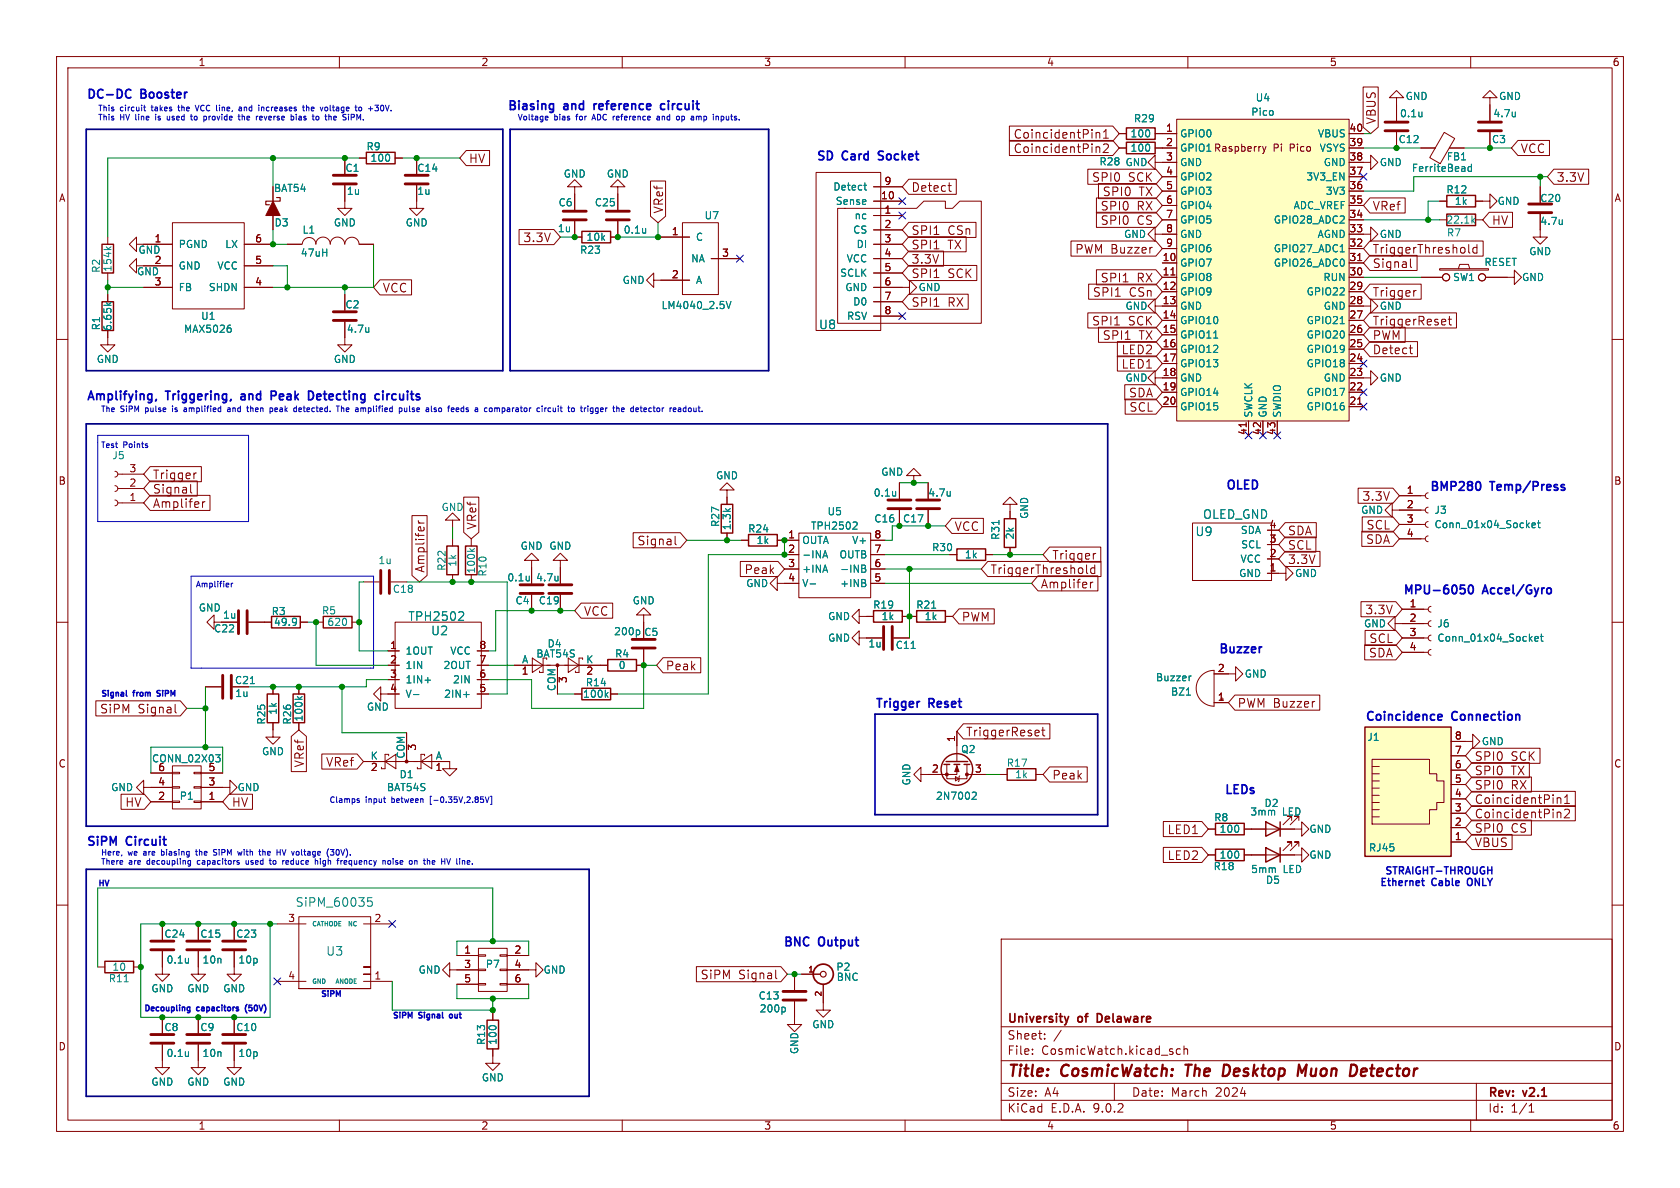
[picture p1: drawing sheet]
<svg xmlns="http://www.w3.org/2000/svg" width="297mm" height="210mm" viewBox="0 0 297 210" stroke-linecap="round" stroke-linejoin="round" font-family="sans-serif">
<defs><g id="words">
<g font-size="2.8" fill="#840000">
<text x="178" y="190.9">Title:</text>
<text x="187.7" y="190.9">CosmicWatch:</text>
<text x="210.5" y="190.9">The</text>
<text x="217.8" y="190.9">Desktop</text>
<text x="231.9" y="190.9">Muon</text>
<text x="241.9" y="190.9">Detector</text>
</g>
<g font-size="2.1" fill="#0000c2">
<text x="15.2" y="17.5">DC-DC</text>
<text x="25" y="17.5">Booster</text>
<text x="89.7" y="19.6">Biasing</text>
<text x="99.8" y="19.6">and</text>
<text x="105.7" y="19.6">reference</text>
<text x="118.1" y="19.6">circuit</text>
<text x="144.3" y="28.5">SD</text>
<text x="149" y="28.5">Card</text>
<text x="156" y="28.5">Socket</text>
<text x="15.2" y="70.9">Amplifying,</text>
<text x="29.5" y="70.9">Triggering,</text>
<text x="43.3" y="70.9">and</text>
<text x="49.2" y="70.9">Peak</text>
<text x="56.4" y="70.9">Detecting</text>
<text x="68.9" y="70.9">circuits</text>
<text x="216.7" y="86.6">OLED</text>
<text x="252.6" y="86.9">BMP280</text>
<text x="263.5" y="86.9">Temp/Press</text>
<text x="247.9" y="105.2">MPU-6050</text>
<text x="262.2" y="105.2">Accel/Gyro</text>
<text x="215.4" y="115.6">Buzzer</text>
<text x="154.7" y="125.2">Trigger</text>
<text x="164.3" y="125.2">Reset</text>
<text x="241.3" y="127.5">Coincidence</text>
<text x="256.8" y="127.5">Connection</text>
<text x="216.4" y="140.5">LEDs</text>
<text x="15.2" y="149.6">SiPM</text>
<text x="22.5" y="149.6">Circuit</text>
<text x="138.4" y="167.4">BNC</text>
<text x="144.8" y="167.4">Output</text>
</g>
<g font-size="2.1" fill="#840000">
<text x="243.4" y="22.1" transform="rotate(-90 243.4 22.1)">VBUS</text>
<text x="82.8" y="29">HV</text>
<text x="179.1" y="24.7">CoincidentPin1</text>
<text x="179.1" y="27.3">CoincidentPin2</text>
<text x="268.7" y="27.3">VCC</text>
<text x="161" y="34.1">Detect</text>
<text x="193" y="32.3">SPI0</text>
<text x="194.9" y="34.9">SPI0</text>
<text x="199.5" y="32.3">SCK</text>
<text x="201.3" y="34.9">TX</text>
<text x="275.1" y="32.3">3.3V</text>
<text x="117.4" y="37.8" transform="rotate(-90 117.4 37.8)">VRef</text>
<text x="161" y="41.7">SPI1</text>
<text x="167.5" y="41.7">CSn</text>
<text x="194.5" y="37.4">SPI0</text>
<text x="194.5" y="40">SPI0</text>
<text x="201" y="37.4">RX</text>
<text x="242.6" y="37.4">VRef</text>
<text x="263.7" y="40">HV</text>
<text x="92.4" y="43">3.3V</text>
<text x="161" y="44.3">SPI1</text>
<text x="161" y="46.8">3.3V</text>
<text x="167.5" y="44.3">TX</text>
<text x="190" y="45">PWM Buzzer</text>
<text x="242.6" y="47.6">Signal</text>
<text x="242.6" y="45">TriggerThreshold</text>
<text x="67.6" y="51.9">VCC</text>
<text x="161" y="49.4">SPI1</text>
<text x="167.5" y="49.4">SCK</text>
<text x="193.1" y="52.7">SPI1</text>
<text x="194.5" y="50.1">SPI1</text>
<text x="199.6" y="52.7">CSn</text>
<text x="201" y="50.1">RX</text>
<text x="242.6" y="52.7">Trigger</text>
<text x="161" y="54.4">SPI1</text>
<text x="167.5" y="54.4">RX</text>
<text x="193" y="57.7">SPI1</text>
<text x="199.5" y="57.7">SCK</text>
<text x="242.6" y="57.7">TriggerReset</text>
<text x="194.9" y="60.3">SPI1</text>
<text x="198.2" y="65.4">LED1</text>
<text x="198.2" y="62.8">LED2</text>
<text x="201.3" y="60.3">TX</text>
<text x="242.6" y="62.8">Detect</text>
<text x="242.6" y="60.3">PWM</text>
<text x="199.5" y="70.4">SDA</text>
<text x="199.6" y="73">SCL</text>
<text x="26.9" y="90">Amplifer</text>
<text x="26.9" y="84.9">Trigger</text>
<text x="26.9" y="87.5">Signal</text>
<text x="240.8" y="88.7">3.3V</text>
<text x="84.4" y="93.7" transform="rotate(-90 84.4 93.7)">VRef</text>
<text x="168.7" y="94.1">VCC</text>
<text x="227.6" y="94.8">SDA</text>
<text x="241.5" y="93.8">SCL</text>
<text x="75.3" y="101.3" transform="rotate(-90 75.3 101.3)">Amplifer</text>
<text x="112.6" y="96.6">Signal</text>
<text x="131.6" y="101.7">Peak</text>
<text x="175" y="101.7">TriggerThreshold</text>
<text x="185.9" y="99.1">Trigger</text>
<text x="227.6" y="97.4">SCL</text>
<text x="227.6" y="99.9">3.3V</text>
<text x="241.4" y="96.3">SDA</text>
<text x="183.9" y="104.2">Amplifer</text>
<text x="103.1" y="109">VCC</text>
<text x="169.9" y="110.1">PWM</text>
<text x="241.3" y="108.8">3.3V</text>
<text x="242" y="113.9">SCL</text>
<text x="117.6" y="118.7">Peak</text>
<text x="241.9" y="116.4">SDA</text>
<text x="218.7" y="125.3">PWM Buzzer</text>
<text x="17.6" y="126.3">SiPM</text>
<text x="24.4" y="126.3">Signal</text>
<text x="170.7" y="130.4">TriggerReset</text>
<text x="53.9" y="135.7" transform="rotate(-90 53.9 135.7)">VRef</text>
<text x="57.6" y="135.7">VRef</text>
<text x="260.6" y="137.2">SPI0</text>
<text x="260.6" y="134.7">SPI0</text>
<text x="267.1" y="137.2">TX</text>
<text x="267.1" y="134.7">SCK</text>
<text x="22.1" y="142.8">HV</text>
<text x="40.9" y="142.8">HV</text>
<text x="185.9" y="138">Peak</text>
<text x="260.6" y="139.8">SPI0</text>
<text x="260.6" y="142.3">CoincidentPin1</text>
<text x="267.1" y="139.8">RX</text>
<text x="206.3" y="147.7">LED1</text>
<text x="260.6" y="149.9">VBUS</text>
<text x="260.6" y="147.4">SPI0</text>
<text x="260.6" y="144.9">CoincidentPin2</text>
<text x="267.1" y="147.4">CS</text>
<text x="206.3" y="152.2">LED2</text>
<text x="123.8" y="173.3">SiPM</text>
<text x="130.6" y="173.3">Signal</text>
<text x="178" y="184">Sheet:</text>
<text x="178" y="181.2">University</text>
<text x="190.7" y="181.2">of</text>
<text x="194.6" y="181.2">Delaware</text>
<text x="178" y="186.7">File:</text>
<text x="184.1" y="186.7">CosmicWatch.kicad_sch</text>
<text x="178" y="196.9">KiCad</text>
<text x="178" y="194.1">Size:</text>
<text x="184.7" y="194.1">A4</text>
<text x="185.7" y="196.9">E.D.A.</text>
<text x="193.3" y="196.9">9.0.2</text>
<text x="200" y="194.1">Date:</text>
<text x="207" y="194.1">March</text>
<text x="215" y="194.1">2024</text>
<text x="263" y="194.3">Rev:</text>
<text x="263" y="196.9">Id:</text>
<text x="267.1" y="196.9">1/1</text>
<text x="269.4" y="194.3">v2.1</text>
</g>
<g font-size="2.1" fill="#008484">
<text x="201" y="40">CS</text>
<text x="144.7" y="58.4">U8</text>
<text x="211.3" y="95">U9</text>
<text x="212.6" y="91.9">OLED_GND</text>
<text x="72.1" y="110">TPH2502</text>
<text x="76.1" y="112.5">U2</text>
<text x="52.2" y="160.5">SiPM_60035</text>
<text x="57.6" y="169.1">U3</text>
</g>
<g font-size="1.8" fill="#840000">
<text x="35" y="11.9">1</text>
<text x="85" y="11.9">2</text>
<text x="135" y="11.9">3</text>
<text x="185" y="11.9">4</text>
<text x="235" y="11.9">5</text>
<text x="285" y="11.9">6</text>
<text x="206" y="23.4">1</text>
<text x="238.5" y="23.4">40</text>
<text x="206" y="25.9">2</text>
<text x="206" y="28.4">3</text>
<text x="208.5" y="27">GPIO1 Raspberry</text>
<text x="225.1" y="27">Pi</text>
<text x="228.1" y="27">Pico</text>
<text x="238.5" y="25.9">39</text>
<text x="238.5" y="28.4">38</text>
<text x="10.3" y="35.9">A</text>
<text x="155.7" y="35.3">10</text>
<text x="156.3" y="32.8">9</text>
<text x="206" y="31">4</text>
<text x="206" y="33.5">5</text>
<text x="238.5" y="31">37</text>
<text x="238.5" y="33.5">36</text>
<text x="285.3" y="35.9">A</text>
<text x="118.7" y="41.7">1</text>
<text x="156.3" y="37.8">1</text>
<text x="156.3" y="40.4">2</text>
<text x="206" y="36.1">6</text>
<text x="206" y="38.6">7</text>
<text x="206" y="41.1">8</text>
<text x="238.5" y="36.1">35</text>
<text x="238.5" y="38.6">34</text>
<text x="238.5" y="41.1">33</text>
<text x="27.2" y="46.7">2</text>
<text x="45" y="42.9">6</text>
<text x="45" y="46.7">5</text>
<text x="127.6" y="45.5">3</text>
<text x="156.3" y="42.9">3</text>
<text x="156.3" y="45.5">4</text>
<text x="205.4" y="46.2">10</text>
<text x="206" y="43.7">9</text>
<text x="238.5" y="43.7">32</text>
<text x="238.5" y="46.2">31</text>
<text x="27.2" y="50.5">3</text>
<text x="45" y="50.5">4</text>
<text x="118.7" y="49.3">2</text>
<text x="156.3" y="48">5</text>
<text x="156.3" y="50.5">6</text>
<text x="156.3" y="53.1">7</text>
<text x="205.4" y="48.8">11</text>
<text x="205.4" y="51.3">12</text>
<text x="205.4" y="53.8">13</text>
<text x="238.5" y="48.8">30</text>
<text x="238.5" y="51.3">29</text>
<text x="238.5" y="53.8">28</text>
<text x="156.3" y="55.6">8</text>
<text x="205.4" y="56.4">14</text>
<text x="205.4" y="58.9">15</text>
<text x="238.5" y="56.4">27</text>
<text x="238.5" y="58.9">26</text>
<text x="205.4" y="61.5">16</text>
<text x="205.4" y="64">17</text>
<text x="238.5" y="61.5">25</text>
<text x="238.5" y="64">24</text>
<text x="205.4" y="66.5">18</text>
<text x="205.4" y="69.1">19</text>
<text x="205.4" y="71.6">20</text>
<text x="238.5" y="66.5">23</text>
<text x="238.5" y="69.1">22</text>
<text x="238.5" y="71.6">21</text>
<text x="220.5" y="77" transform="rotate(-90 220.5 77)">41</text>
<text x="223" y="77" transform="rotate(-90 223 77)">42</text>
<text x="225.6" y="77" transform="rotate(-90 225.6 77)">43</text>
<text x="22.8" y="83.6">3</text>
<text x="10.3" y="85.9">B</text>
<text x="22.8" y="88.6">1</text>
<text x="22.8" y="86.1">2</text>
<text x="248.6" y="87.4">1</text>
<text x="248.6" y="89.9">2</text>
<text x="285.3" y="85.9">B</text>
<text x="139.2" y="95.3">1</text>
<text x="154.5" y="95.3">8</text>
<text x="224.4" y="93.5">4</text>
<text x="248.6" y="92.5">3</text>
<text x="248.6" y="95">4</text>
<text x="139.2" y="97.8">2</text>
<text x="139.2" y="100.3">3</text>
<text x="154.5" y="97.8">7</text>
<text x="154.5" y="100.3">6</text>
<text x="224.4" y="101.1">1</text>
<text x="224.4" y="98.6">2</text>
<text x="224.4" y="96">3</text>
<text x="139.2" y="102.9">4</text>
<text x="154.5" y="102.9">5</text>
<text x="249.1" y="107.4">1</text>
<text x="249.1" y="110">2</text>
<text x="249.1" y="112.5">3</text>
<text x="68.9" y="114.8">1</text>
<text x="68.9" y="117.3">2</text>
<text x="68.9" y="119.9">3</text>
<text x="84.7" y="114.8">8</text>
<text x="84.7" y="117.3">7</text>
<text x="84.7" y="119.9">6</text>
<text x="92.1" y="119.6">1</text>
<text x="103.6" y="119.6">2</text>
<text x="215.2" y="118.9">2</text>
<text x="249.1" y="115.1">4</text>
<text x="41.4" y="121.1">C21</text>
<text x="68.9" y="122.4">4</text>
<text x="84.7" y="122.4">5</text>
<text x="100.5" y="120.8" transform="rotate(-90 100.5 120.8)">3</text>
<text x="215.2" y="124">1</text>
<text x="168.9" y="131.3" transform="rotate(-90 168.9 131.3)">1</text>
<text x="257.1" y="130.8">8</text>
<text x="10.3" y="135.9">C</text>
<text x="27.9" y="136.4">6</text>
<text x="36.8" y="136.4">5</text>
<text x="65.5" y="136.6">2</text>
<text x="73.9" y="132.8" transform="rotate(-90 73.9 132.8)">3</text>
<text x="76.9" y="136.6">1</text>
<text x="164.6" y="136.7">2</text>
<text x="172.3" y="136.7">3</text>
<text x="257.1" y="133.4">7</text>
<text x="257.1" y="135.9">6</text>
<text x="285.3" y="135.9">C</text>
<text x="27.9" y="141.5">2</text>
<text x="27.9" y="138.9">4</text>
<text x="36.8" y="141.5">1</text>
<text x="36.8" y="138.9">3</text>
<text x="257.1" y="138.4">5</text>
<text x="257.1" y="141">4</text>
<text x="257.1" y="143.5">3</text>
<text x="257.1" y="146.1">2</text>
<text x="257.1" y="148.6">1</text>
<text x="50.9" y="163.1">3</text>
<text x="66.1" y="163.1">2</text>
<text x="50.9" y="173.2">4</text>
<text x="66.1" y="173.2">1</text>
<text x="82" y="168.7">1</text>
<text x="82" y="171.2">3</text>
<text x="82" y="173.7">5</text>
<text x="90.9" y="168.7">2</text>
<text x="90.9" y="171.2">4</text>
<text x="90.9" y="173.7">6</text>
<text x="10.3" y="185.9">D</text>
<text x="285.3" y="185.9">D</text>
<text x="35" y="199.9">1</text>
<text x="85" y="199.9">2</text>
<text x="135" y="199.9">3</text>
<text x="185" y="199.9">4</text>
<text x="235" y="199.9">5</text>
<text x="285" y="199.9">6</text>
</g>
<g font-size="1.8" fill="#008484">
<text x="248.4" y="17.9">GND</text>
<text x="264.9" y="17.9">GND</text>
<text x="200.4" y="21.8">R29</text>
<text x="221.1" y="20.7">Pico</text>
<text x="221.9" y="18.1">U4</text>
<text x="247.4" y="20.9">0.1u</text>
<text x="263.9" y="20.9">4.7u</text>
<text x="64.7" y="26.8">R9</text>
<text x="65.4" y="28.8">100</text>
<text x="194.3" y="29.4">R28</text>
<text x="198.9" y="29.6">GND</text>
<text x="199.8" y="27">100</text>
<text x="199.8" y="24.5">100</text>
<text x="208.5" y="24.5">GPIO0</text>
<text x="208.5" y="29.6">GND</text>
<text x="208.5" y="27">GPIO1</text>
<text x="232.9" y="24.5">VBUS</text>
<text x="233.2" y="27">VSYS</text>
<text x="233.9" y="29.6">GND</text>
<text x="243.8" y="29.6">GND</text>
<text x="247.2" y="25.5">C12</text>
<text x="255.7" y="28.5">FB1</text>
<text x="263.7" y="25.5">C3</text>
<text x="48.3" y="34.1">BAT54</text>
<text x="61" y="30.6">C1</text>
<text x="61.2" y="34.6">1u</text>
<text x="73.7" y="34.6">1u</text>
<text x="73.7" y="30.6">C14</text>
<text x="99.6" y="31.6">GND</text>
<text x="107.2" y="31.6">GND</text>
<text x="147.2" y="33.9">Detect</text>
<text x="208.5" y="32.1">GPIO2</text>
<text x="208.5" y="34.6">GPIO3</text>
<text x="230.8" y="32.1">3V3_EN</text>
<text x="234.3" y="34.6">3V3</text>
<text x="249.5" y="30.6">FerriteBead</text>
<text x="255.6" y="34.4">R12</text>
<text x="272.2" y="35.9">C20</text>
<text x="48.4" y="40.2">D3</text>
<text x="53.4" y="41.5">L1</text>
<text x="58.9" y="40.2">GND</text>
<text x="71.6" y="40.2">GND</text>
<text x="98.5" y="41.2">1u</text>
<text x="98.7" y="36.7">C6</text>
<text x="105.1" y="36.7">C25</text>
<text x="110.2" y="41.5">0.1u</text>
<text x="124.5" y="39">U7</text>
<text x="147.6" y="36.4">Sense</text>
<text x="150.7" y="41.5">CS</text>
<text x="151" y="39">nc</text>
<text x="208.5" y="37.2">GPIO4</text>
<text x="208.5" y="39.7">GPIO5</text>
<text x="225.1" y="39.7">GPIO28_ADC2</text>
<text x="228.6" y="37.2">ADC_VREF</text>
<text x="255.6" y="39.7">22.1k</text>
<text x="257.1" y="36.4">1k</text>
<text x="264.7" y="36.4">GND</text>
<text x="272.2" y="40">4.7u</text>
<text x="24.4" y="45.1">GND</text>
<text x="27.2" y="42.9">1</text>
<text x="31.5" y="44">PGND</text>
<text x="31.5" y="47.9">GND</text>
<text x="38.3" y="47.9">VCC</text>
<text x="39.7" y="44">LX</text>
<text x="53.1" y="45.6">47uH</text>
<text x="102.4" y="45.1">R23</text>
<text x="103.6" y="42.8">10k</text>
<text x="122.1" y="46.6">NA</text>
<text x="122.9" y="42.8">C</text>
<text x="149.6" y="46.6">VCC</text>
<text x="151.3" y="44">DI</text>
<text x="198.6" y="42.3">GND</text>
<text x="208.5" y="42.3">GND</text>
<text x="208.5" y="44.8">GPIO6</text>
<text x="208.5" y="47.3">GPIO7</text>
<text x="225.1" y="44.8">GPIO27_ADC1</text>
<text x="225.1" y="47.3">GPIO26_ADC0</text>
<text x="232.8" y="42.3">AGND</text>
<text x="243.8" y="42.3">GND</text>
<text x="255.7" y="42">R7</text>
<text x="262.3" y="47.2">RESET</text>
<text x="270.3" y="45.3">GND</text>
<text x="17.9" y="48.3" transform="rotate(-90 17.9 48.3)">R2</text>
<text x="19.9" y="48.1" transform="rotate(-90 19.9 48.1)">154k</text>
<text x="24.1" y="48.9">GND</text>
<text x="31.5" y="51.7">FB</text>
<text x="36.8" y="51.7">SHDN</text>
<text x="110" y="50.4">GND</text>
<text x="122.9" y="50.4">A</text>
<text x="148.4" y="49.1">SCLK</text>
<text x="149.3" y="51.7">GND</text>
<text x="162.3" y="51.7">GND</text>
<text x="208.5" y="49.9">GPIO8</text>
<text x="208.5" y="52.4">GPIO9</text>
<text x="230.9" y="52.4">GPIO22</text>
<text x="233.9" y="49.9">RUN</text>
<text x="256.8" y="49.9">SW1</text>
<text x="269" y="49.9">GND</text>
<text x="17.9" y="58.5" transform="rotate(-90 17.9 58.5)">R1</text>
<text x="19.9" y="58.6" transform="rotate(-90 19.9 58.6)">6.65k</text>
<text x="32.4" y="59">MAX5026</text>
<text x="35.5" y="56.7">U1</text>
<text x="61" y="54.7">C2</text>
<text x="61.2" y="59">4.7u</text>
<text x="116.8" y="54.8">LM4040_2.5V</text>
<text x="149.6" y="56.7">RSV</text>
<text x="150.7" y="54.2">D0</text>
<text x="198.9" y="55">GND</text>
<text x="208.5" y="55">GND</text>
<text x="208.5" y="57.5">GPIO10</text>
<text x="230.9" y="57.5">GPIO21</text>
<text x="233.9" y="55">GND</text>
<text x="243.8" y="55">GND</text>
<text x="17" y="64.4">GND</text>
<text x="58.9" y="64.4">GND</text>
<text x="208.5" y="60">GPIO11</text>
<text x="208.5" y="62.6">GPIO12</text>
<text x="208.5" y="65.1">GPIO13</text>
<text x="230.9" y="60">GPIO20</text>
<text x="230.9" y="62.6">GPIO19</text>
<text x="230.9" y="65.1">GPIO18</text>
<text x="198.9" y="67.7">GND</text>
<text x="208.5" y="67.7">GND</text>
<text x="208.5" y="70.2">GPIO14</text>
<text x="230.9" y="70.2">GPIO17</text>
<text x="233.9" y="67.7">GND</text>
<text x="243.8" y="67.7">GND</text>
<text x="208.5" y="72.7">GPIO15</text>
<text x="221.6" y="73.9" transform="rotate(-90 221.6 73.9)">SWCLK</text>
<text x="224.1" y="73.9" transform="rotate(-90 224.1 73.9)">GND</text>
<text x="226.7" y="73.9" transform="rotate(-90 226.7 73.9)">SWDIO</text>
<text x="230.9" y="72.7">GPIO16</text>
<text x="19.8" y="81.4">J5</text>
<text x="126.5" y="84.9">GND</text>
<text x="154.4" y="88">0.1u</text>
<text x="155.7" y="84.3">GND</text>
<text x="164" y="88">4.7u</text>
<text x="78" y="90.5">GND</text>
<text x="127.4" y="93.3" transform="rotate(-90 127.4 93.3)">R27</text>
<text x="129.4" y="93.8" transform="rotate(-90 129.4 93.8)">1.3k</text>
<text x="132.2" y="94.3">R24</text>
<text x="143.3" y="93.8">TPH2502</text>
<text x="146.2" y="91.3">U5</text>
<text x="154.5" y="92.6">C16</text>
<text x="159.5" y="92.6">C17</text>
<text x="176.9" y="95.5" transform="rotate(-90 176.9 95.5)">R31</text>
<text x="179.4" y="95.5" transform="rotate(-90 179.4 95.5)">2k</text>
<text x="182" y="91.8" transform="rotate(-90 182 91.8)">GND</text>
<text x="219.3" y="94.6">SDA</text>
<text x="240.5" y="91">GND</text>
<text x="253.5" y="91">J3</text>
<text x="253.5" y="93.6">Conn_01x04_Socket</text>
<text x="66.8" y="99.9">1u</text>
<text x="79" y="101" transform="rotate(-90 79 101)">R22</text>
<text x="80.9" y="100.3" transform="rotate(-90 80.9 100.3)">1k</text>
<text x="84.2" y="101.5" transform="rotate(-90 84.2 101.5)">100k</text>
<text x="91.9" y="97.4">GND GND</text>
<text x="133.7" y="96.4">1k</text>
<text x="141.7" y="96.4">OUTA</text>
<text x="141.7" y="98.9">-INA</text>
<text x="141.7" y="101.4">+INA</text>
<text x="148.3" y="98.9">OUTB</text>
<text x="148.4" y="101.4">-INB</text>
<text x="150.6" y="96.4">V+</text>
<text x="164.7" y="97.6">R30</text>
<text x="170.5" y="98.9">1k</text>
<text x="219.2" y="99.7">VCC</text>
<text x="219.3" y="97.1">SCL</text>
<text x="69.4" y="105">C18</text>
<text x="86.2" y="102" transform="rotate(-90 86.2 102)">R10</text>
<text x="89.6" y="103">0.1u</text>
<text x="91" y="107">C4</text>
<text x="94.7" y="103">4.7u</text>
<text x="95.2" y="107">C19</text>
<text x="111.8" y="107">GND</text>
<text x="131.8" y="104">GND</text>
<text x="141.7" y="104">V-</text>
<text x="148.4" y="104">+INB</text>
<text x="154.3" y="107.8">R19</text>
<text x="161.9" y="107.8">R21</text>
<text x="219" y="102.2">GND</text>
<text x="228.8" y="102.2">GND</text>
<text x="35" y="108.3">GND</text>
<text x="37.8" y="112">C22</text>
<text x="39.3" y="109.6">1u</text>
<text x="47.9" y="108.9">R3</text>
<text x="48.3" y="110.8">49.9</text>
<text x="56.8" y="108.8">R5</text>
<text x="57.8" y="110.8">620</text>
<text x="108.5" y="112.5">200p</text>
<text x="113.8" y="112.6">C5</text>
<text x="146.3" y="109.8">GND</text>
<text x="146.3" y="113.6">GND</text>
<text x="155.8" y="109.8">1k</text>
<text x="163.4" y="109.8">1k</text>
<text x="241" y="111.1">GND</text>
<text x="254" y="111.1">J6</text>
<text x="254" y="113.6">Conn_01x04_Socket</text>
<text x="71.6" y="115.9">1OUT</text>
<text x="71.6" y="118.5">1IN</text>
<text x="78.3" y="118.5">2OUT</text>
<text x="79.5" y="115.9">VCC</text>
<text x="92.2" y="117.3">A</text>
<text x="94.7" y="116.4">BAT54S</text>
<text x="96.7" y="114.7">D4</text>
<text x="103.5" y="117.3">K</text>
<text x="108.6" y="116.4">R4</text>
<text x="109.3" y="118.5">0</text>
<text x="153.4" y="114.7">1u</text>
<text x="158.3" y="114.9">C11</text>
<text x="220" y="120">GND</text>
<text x="41.5" y="123.4">1u</text>
<text x="64.8" y="125.8">GND</text>
<text x="71.6" y="121">1IN+</text>
<text x="71.6" y="123.5">V-</text>
<text x="78.4" y="123.5">2IN+</text>
<text x="80" y="121">2IN</text>
<text x="98.3" y="122.3" transform="rotate(-90 98.3 122.3)">COM</text>
<text x="103" y="123.5">100k</text>
<text x="103.5" y="121.5">R14</text>
<text x="204.3" y="120.6">Buzzer</text>
<text x="206.9" y="123.2">BZ1</text>
<text x="47.1" y="128.2" transform="rotate(-90 47.1 128.2)">R25</text>
<text x="49.1" y="126.4" transform="rotate(-90 49.1 126.4)">1k</text>
<text x="51.7" y="128.2" transform="rotate(-90 51.7 128.2)">R26</text>
<text x="53.7" y="127.7" transform="rotate(-90 53.7 127.7)">100k</text>
<text x="241.6" y="131.2">J1</text>
<text x="261.9" y="131.9">GND</text>
<text x="26.8" y="135">CONN_02X03</text>
<text x="46.2" y="133.7">GND</text>
<text x="65.4" y="134.4">K</text>
<text x="70.5" y="137.8">D1</text>
<text x="71.6" y="134.2" transform="rotate(-90 71.6 134.2)">COM</text>
<text x="77" y="134.4">A</text>
<text x="169.8" y="133.3">Q2</text>
<text x="177.9" y="135.7">R17</text>
<text x="179.4" y="137.8">1k</text>
<text x="19.6" y="140.1">GND</text>
<text x="31.7" y="141.6">P1</text>
<text x="41.9" y="140.1">GND</text>
<text x="68.3" y="140.1">BAT54S</text>
<text x="161.1" y="138.9" transform="rotate(-90 161.1 138.9)">GND</text>
<text x="165.4" y="141.6">2N7002</text>
<text x="223.4" y="142.8">D2</text>
<text x="214.6" y="145.4">R8</text>
<text x="215.5" y="147.4">100</text>
<text x="220.9" y="144.4">3mm</text>
<text x="226.7" y="144.4">LED</text>
<text x="231.4" y="147.4">GND</text>
<text x="214.5" y="154">R18</text>
<text x="215.5" y="152">100</text>
<text x="221.1" y="154.5">5mm</text>
<text x="226.8" y="154.5">LED</text>
<text x="231.4" y="152">GND</text>
<text x="241.9" y="150.7">RJ45</text>
<text x="223.7" y="156.4">D5</text>
<text x="29" y="166">C24</text>
<text x="35.3" y="166">C15</text>
<text x="41.7" y="166">C23</text>
<text x="19.1" y="173.8">R11</text>
<text x="19.8" y="171.8">10</text>
<text x="29.3" y="170.5">0.1u</text>
<text x="35.7" y="170.5">10n</text>
<text x="42" y="170.5">10p</text>
<text x="73.9" y="172.3">GND</text>
<text x="85.8" y="171.3">P7</text>
<text x="96" y="172.3">GND</text>
<text x="147.8" y="171.8">P2</text>
<text x="147.8" y="173.6">BNC</text>
<text x="26.7" y="175.6">GND</text>
<text x="33" y="175.6">GND</text>
<text x="39.4" y="175.6">GND</text>
<text x="134" y="176.9">C13</text>
<text x="134.2" y="179.2">200p</text>
<text x="29" y="182.5">C8</text>
<text x="35.3" y="182.5">C9</text>
<text x="41.7" y="182.5">C10</text>
<text x="86" y="184.8" transform="rotate(-90 86 184.8)">R13</text>
<text x="88" y="184.8" transform="rotate(-90 88 184.8)">100</text>
<text x="143.5" y="182">GND</text>
<text x="29.3" y="187">0.1u</text>
<text x="35.7" y="187">10n</text>
<text x="42" y="187">10p</text>
<text x="85.1" y="191.4">GND</text>
<text x="141.3" y="186.4" transform="rotate(-90 141.3 186.4)">GND</text>
<text x="26.7" y="192.1">GND</text>
<text x="33" y="192.1">GND</text>
<text x="39.4" y="192.1">GND</text>
</g>
<g font-size="1.8" fill="#0000c2">
<text x="245.2" y="154.9">STRAIGHT-THROUGH</text>
<text x="243.8" y="157">Ethernet</text>
<text x="253.1" y="157">Cable</text>
<text x="259.9" y="157">ONLY</text>
</g>
<g font-size="1.4" fill="#0000c2">
<text x="17.3" y="19.7">This</text>
<text x="17.3" y="21.3">This</text>
<text x="21.2" y="19.7">circuit</text>
<text x="21.2" y="21.3">HV</text>
<text x="24.2" y="21.3">line</text>
<text x="27" y="19.7">takes</text>
<text x="27.9" y="21.3">is</text>
<text x="30.3" y="21.3">used</text>
<text x="32" y="19.7">the</text>
<text x="34.7" y="21.3">to</text>
<text x="35.3" y="19.7">VCC line,</text>
<text x="37.2" y="21.3">provide</text>
<text x="43.5" y="19.7">and</text>
<text x="43.7" y="21.3">the</text>
<text x="47" y="21.3">reverse</text>
<text x="47.2" y="19.7">increases</text>
<text x="53.4" y="21.3">bias</text>
<text x="55.3" y="19.7">the</text>
<text x="57.6" y="21.3">to</text>
<text x="58.7" y="19.7">voltage</text>
<text x="60.1" y="21.3">the</text>
<text x="63.4" y="21.3">SiPM.</text>
<text x="65.1" y="19.7">to</text>
<text x="67.6" y="19.7">+30V.</text>
<text x="91.4" y="21.3">Voltage</text>
<text x="98" y="21.3">bias</text>
<text x="102.1" y="21.3">for</text>
<text x="105.2" y="21.3">ADC reference</text>
<text x="117.1" y="21.3">and</text>
<text x="120.8" y="21.3">op</text>
<text x="123.7" y="21.3">amp</text>
<text x="127.8" y="21.3">inputs.</text>
<text x="17.8" y="72.9">The</text>
<text x="21.3" y="72.9">SiPM</text>
<text x="25.9" y="72.9">pulse</text>
<text x="30.9" y="72.9">is</text>
<text x="33.2" y="72.9">amplified</text>
<text x="41.2" y="72.9">and</text>
<text x="44.9" y="72.9">then</text>
<text x="49.2" y="72.9">peak</text>
<text x="53.7" y="72.9">detected.</text>
<text x="61.6" y="72.9">The</text>
<text x="65.1" y="72.9">amplified</text>
<text x="73.1" y="72.9">pulse</text>
<text x="78.1" y="72.9">also</text>
<text x="82.3" y="72.9">feeds</text>
<text x="87.3" y="72.9">a</text>
<text x="89.2" y="72.9">comparator</text>
<text x="98.8" y="72.9">circuit</text>
<text x="104.5" y="72.9">to</text>
<text x="107" y="72.9">trigger</text>
<text x="113" y="72.9">the</text>
<text x="116.4" y="72.9">detector</text>
<text x="123.5" y="72.9">readout.</text>
<text x="17.8" y="79.3">Test</text>
<text x="21.8" y="79.3">Points</text>
<text x="34.5" y="103.9">Amplifier</text>
<text x="17.8" y="123.2">Signal</text>
<text x="23.8" y="123.2">from</text>
<text x="28.5" y="123.2">SiPM</text>
<text x="58.2" y="142">Clamps</text>
<text x="64.7" y="142">input</text>
<text x="69.4" y="142">between</text>
<text x="76.5" y="142">[-0.35V,2.85V]</text>
<text x="17.8" y="151.3">Here,</text>
<text x="17.8" y="152.9">There</text>
<text x="22.7" y="151.3">we</text>
<text x="22.8" y="152.9">are</text>
<text x="25.6" y="151.3">are</text>
<text x="26.2" y="152.9">decoupling</text>
<text x="29" y="151.3">biasing</text>
<text x="35.4" y="152.9">capacitors</text>
<text x="35.4" y="151.3">the</text>
<text x="38.7" y="151.3">SiPM</text>
<text x="43.3" y="151.3">with</text>
<text x="44.2" y="152.9">used</text>
<text x="47.3" y="151.3">the</text>
<text x="48.7" y="152.9">to</text>
<text x="50.7" y="151.3">HV</text>
<text x="51.2" y="152.9">reduce</text>
<text x="53.6" y="151.3">voltage</text>
<text x="57.2" y="152.9">high</text>
<text x="60.1" y="151.3">(30V).</text>
<text x="61.4" y="152.9">frequency</text>
<text x="69.7" y="152.9">noise</text>
<text x="74.6" y="152.9">on</text>
<text x="77.5" y="152.9">the</text>
<text x="80.8" y="152.9">HV</text>
<text x="17.3" y="156.7">HV</text>
<text x="25.4" y="178.8">Decoupling</text>
<text x="35" y="178.8">capacitors</text>
<text x="44.1" y="178.8">(50V)</text>
<text x="56.6" y="176.3">SiPM</text>
<text x="69.3" y="180.1">SiPM</text>
<text x="74.2" y="180.1">Signal</text>
<text x="80.2" y="180.1">out</text>
</g>
<g font-size="1.4" fill="#840000">
<text x="142.8" y="172">1</text>
<text x="145.3" y="176.3" transform="rotate(-90 145.3 176.3)">2</text>
</g>
<g font-size="1.1" fill="#008484">
<text x="55.1" y="163.9">CATHODE</text>
<text x="61.3" y="163.9">NC</text>
<text x="55.1" y="174.1">GND</text>
<text x="59.1" y="174.1">ANODE</text>
</g>
</g></defs>
<g fill="none" stroke="#840000" stroke-width=".18">
<path d="M10 10h277v190h-277zM12 12h273v186h-273zM60 10v2M110 10v2M160 10v2M210 10v2M246.9 18.5v2.8M260 10v2M61 35.6v1.2h1.2l-1.2 1.3-1.3-1.3h1.3M120.6 39.4h6.4v12.7h-6.4zM204.2 28.7v-1.3l-1.3 1.3 1.3 1.3v-1.3h1.3M241 28.7h1.3v-1.3l1.3 1.3-1.3 1.3v-1.3"/>
<path d="M246.9 23.4v2.8M254.5 38.9h1.3M260.9 38.9h1.2M262.1 35.6h1.3v-1.3l1.3 1.3-1.3 1.2v-1.2M272.3 37.8v4.1h1.3l-1.3 1.3-1.3-1.3h1.3M272.3 33v2.8M116.8 41.9h5.1M116.8 49.5h5.1M125.7 45.7h5.1M204.2 41.4v-1.3l-1.3 1.3 1.3 1.3v-1.3h1.3M241 54.1h1.3v-1.3l1.3 1.3-1.3 1.3v-1.3M241 41.4h1.3v-1.3l1.3 1.3-1.3 1.3v-1.3"/>
<path d="M266.4 49h1.3v-1.2l1.3 1.2-1.3 1.3v-1.3M10 60h2M285 60h2M94 99.1h1.2l-1.2-1.3-1.3 1.3h1.3v4M210.8 92.5h14v10.1h-14zM224.1 98.8h2M224.1 96.3h2M224.1 93.7h2M246.1 90.2v-1.3l-1.2 1.3 1.2 1.2v-1.2h5.9M247.4 87.6h4.6M247.4 92.7h4.6M247.4 95.3h4.6"/>
<path d="M252.5 87.1l-.4 .2-.1 .3 .1 .4 .4 .1M252.5 89.7l-.4 .1-.1 .4 .1 .3 .4 .2M252.5 92.2l-.4 .2-.1 .3 .1 .4 .4 .1M252.5 94.7l-.4 .2-.1 .4 .1 .3 .4 .2M10 110h2M90.9 117.6h16.5M94 105.2v2.8M94.1 116.3l1.9 1.3-1.9 1.3zM96 116.3v2.6h-.6v-.3M98.6 117.6v5.1M99.1 100.3v2.8M99.1 105.2v2.8"/>
<path d="M100.5 116.3l1.9 1.3-1.9 1.3zM103 116.6v-.3h-.6v2.6h-.7v-.3M113.8 110v2.8M113.8 114.8v2.8h-1.3M137.4 103.1v-1.2l-1.3 1.2 1.3 1.3v-1.3h1.3M151.9 109v-1.3l-1.3 1.3 1.3 1.2v-1.2h2.5M151.9 112.8v-1.3l-1.3 1.3 1.3 1.2v-1.2h4.1M158 112.8h2.8M159.5 109h2.6M167.1 109h1.3M212.4 119.4a3.2 3.2 0 0 1 2.2-.9v6.3a3.2 3.2 0 0 1-2.9-1.9 3.2 3.2 0 0 1 .7-3.5zM214.6 119.1h3.8v-1.2l1.3 1.2-1.3 1.3v-1.3"/>
<path d="M224.1 101.3h3.2v-1.2l1.3 1.2-1.3 1.3v-1.3M246.6 110.2v-1.2l-1.2 1.2 1.2 1.3v-1.3h5.9M247.9 112.8h4.6M247.9 107.7h4.6M247.9 115.3h4.6M253 107.2l-.4 .1-.1 .4 .1 .4 .4 .1M253 109.7l-.4 .2-.1 .3 .1 .4 .4 .1M253 112.3l-.4 .1-.1 .4 .1 .3 .4 .2M253 114.8l-.4 .2-.1 .3 .1 .4 .4 .1M285 110h2M36.3 121.4h2.8M48.3 129v1.3h1.2l-1.2 1.3-1.3-1.3h1.3"/>
<path d="M101.6 122.7h1.3M107.9 122.7h1.3M162.8 136.9v-1.3l-1.3 1.3 1.3 1.3v-1.3h1.3M214.6 124.2h2.6M213.6 151.1h1.3M213.6 146.6h1.3M220 151.1h10.1v-1.2l1.3 1.2-1.3 1.3v-1.3M220 146.6h10.1v-1.3l1.3 1.3-1.3 1.2v-1.2M228.3 149.6v-.8h-.7h.7l-1.5 1.6M228.3 145v-.7h-.7h.7l-1.5 1.5M229.6 149.6v-.8h-.7h.7l-1.5 1.6M229.6 145v-.7h-.7h.7l-1.5 1.5"/>
<path d="M10 160h2M49 173.5h5.1M49 163.3h5.1M52.8 162.1h12.7v12.7h-12.7zM52.8 174.8h12.7zM64.3 172.2h1.2zM64.3 170.9h1.2zM64.3 173.5h5M64.3 163.3h5M79.5 171.5v-1.3l-1.3 1.3 1.3 1.2v-1.2h5.1M80.8 168.9h3.8M80.8 174h3.8"/>
<path d="M84.6 167.6h5.1v7.7h-5.1zM84.6 168.8h1.3v.2h-1.3zM84.6 171.3h1.3v.3h-1.3zM84.6 173.9h1.3v.2h-1.3zM87.1 179.1v1.2M88.4 168.8h1.3v.2h-1.3zM88.4 171.3h1.3v.3h-1.3zM88.4 173.9h1.3v.2h-1.3zM89.7 168.9h3.8M89.7 171.5h3.8M89.7 174h3.8M140.5 177v4.1h1.2l-1.2 1.3-1.3-1.3h1.3"/>
<path d="M140.5 172.2v2.8M141.7 172.2h3.3M145.5 174v4.6h1.3l-1.3 1.2-1.2-1.2h1.2M177 166h108v32h-108zM285 160h2M60 198v2M87.1 185.4v2.6h1.3l-1.3 1.2-1.2-1.2h1.2M110 198v2M160 198v2M177 194.5h108M177 191.5h108M177 187.5h108"/>
<path d="M177 181.5h108M182.5 186.3v.1M182.5 185.5v.1M184.7 183.6v.1M184.7 182.8v.1M187.6 182.1l-1.3 2M197 191.5v3M208.7 185.5l-.5-.1-.2 .3v.4l.1 .2h.6M209.3 185.5l.2-.1 .4 .1 .1 .9M209.3 184.9v1.5M210 198v2M260 198v2"/>
<path d="M261 191.5v6.5M270.3 196.6h.9M270.3 195.5l.4-.4v1.5"/>
</g>
<path d="M209.6 188.2h1.1M210.1 188.2l-.2 2M216.4 188.2l.8 .1M217.1 189.9l-.5 .3h-.4M229.6 188.2l.5 1.4 .9-1.4-.3 2M241.4 188.9l-.6 .1-.2 .9 .2 .3h.4M241.6 189.4l-1 .1" fill="none" stroke="#840000" stroke-width=".4"/>
<g fill="none" stroke="#840000" stroke-width=".3">
<path d="M188.9 179.7l-.3 1M194.3 179.2h-.3v1.5h.3"/>
<circle cx="145.5" cy="172.2" r="1.78"/>
</g>
<g fill="none" stroke="#008484" stroke-width=".18">
<path d="M251.4 19.8v.8M251.4 20.5l-.1 .1M260.3 39l.4 .4M260.7 38.6l-.5 .5M276.2 38.8v.9M276.2 39.6h-.1M128.4 53.3l.4 1.3 .4-1.3M270.8 92.9l.6-.2v-.2l-.4-.1-.2 .2 .1 .6h.5M271.8 92.4h.5M272 92v1.1l.3 .2M93.6 101.8v.9M93.6 102.6h-.1"/>
<path d="M98.6 101.8v.9M98.6 102.6h.1M112.9 111.4l.2 .2v.4l-.2 .2M161.1 114.6h.7M164.7 107.5h.7M210.6 119.5l-.3 .1M271.3 112.9l.7-.1-.1-.2-.4-.1-.2 .2 .1 .6h.5M272.3 112.5h.5M272.5 112.1v1.1l.3 .2M44.3 120.8h.7M107.1 122.8l.4 .5M107.5 122.4l-.5 .5"/>
<path d="M209.7 122.9h.8M65.7 158.7h-.7v.7l.2-.1h.5l.1 .3-.1 .5-.2 .1-.5-.1M138.6 178l.2 .3v.3l-.2 .3"/>
</g>
<g fill="none" stroke="#840000" stroke-width=".51">
<path d="M244.9 21.6h4M244.9 23.1h4M270.3 36.1h4M270.3 37.6h4M39.4 119.4v4M40.9 119.4v4M91.9 104.9h4.1M91.9 103.4h4.1M97 104.9h4.1M97 103.4h4.1M111.8 113h4M111.8 114.6h4"/>
<path d="M156.2 110.7v4.1M157.7 110.7v4.1M138.4 176.8h4.1M138.4 175.3h4.1"/>
</g>
<path d="M255.8 37.8h5.1v2.1h-5.1zM107.4 116.6h5.1v2h-5.1zM154.4 108h5.1v2h-5.1zM162.1 108h5v2h-5zM102.9 121.7h5v2h-5zM214.9 150.1h5.1v2h-5.1zM214.9 145.5h5.1v2.1h-5.1zM223.8 149.9l2.5 1.2-2.5 1.3zM223.8 145.3l2.5 1.3-2.5 1.2zM226.3 145.3v2.5M226.3 149.9v2.5M86.1 180.3h2v5.1h-2z" fill="none" stroke="#840000" stroke-width=".25"/>
<circle cx="98.6" cy="117.6" r=".25" fill="#840000" stroke="#840000" stroke-width=".18"/>
<circle cx="145.5" cy="172.2" r=".51" fill="none" stroke="#840000" stroke-width=".2"/>
<path d="M241.3 128.5h15.2v22.9h-15.2z" fill="#ffffc2"/>
<g fill="none" stroke="#840000" stroke-width=".18">
<path d="M30.5 39.4h12.7v15.2h-12.7zM48.3 33v2.6M48.3 38.1v2.5M61 27.9v2.8M61 32.8v2.8M63.5 27.9h1.3M69.8 27.9h1.3M73.7 32.8v4h1.2l-1.2 1.3-1.3-1.3h1.3M73.7 27.9v2.8M101.6 33h1.3l-1.3-1.2-1.3 1.2h1.3v4.1M101.6 39.1v2.8h1.3M109.2 33h1.3l-1.3-1.2-1.3 1.2h1.3v4.1"/>
<path d="M109.2 39.1v2.8h-1.3M144.3 30.5h11.4v27.9h-11.4zM148.1 36.8h14l1.2-1.2h3.8v1.2h1.3l1.3-1.2h3.8v21.6h-25.4zM154.4 33h5.1M154.4 35.6h5.1M154.4 38.1h5.1M197.9 26.2h1.2M204.2 26.2h1.3M19 58.4v2.6h1.3l-1.3 1.2-1.2-1.2h1.2M19 41.9v1.3M19 48.3v1.2M19 52.1v1.2"/>
<path d="M24.1 43.2v-1.3l-1.2 1.3 1.2 1.3v-1.3h6.4M24.1 47v-1.3l-1.2 1.3 1.2 1.3v-1.3h6.4M25.4 50.8h5.1M43.2 43.2h5.1M43.2 50.8h5.1M43.2 47h5.1M50.8 43.2h2.5M53.4 43.2a1.21 1.21 0 0 1 1.2-1.2 1.21 1.21 0 0 1 1.3 1.2M55.8 43.2a1.28 1.28 0 0 1 1.3-1.3 1.28 1.28 0 0 1 1.3 1.3 1.27 1.27 0 0 1 1.3-1.3 1.27 1.27 0 0 1 1.2 1.3 1.27 1.27 0 0 1 1.3-1.3 1.27 1.27 0 0 1 1.3 1.3M61 56.9v4.1h1.2l-1.2 1.2-1.3-1.2h1.3M61 52.1v2.8M63.5 43.2h2.5"/>
<path d="M115.6 49.5v-1.2l-1.3 1.2 1.3 1.3v-1.3h1.2M154.4 50.8h6.4v-1.3l1.3 1.3-1.3 1.3v-1.3M154.4 40.6h5.1M154.4 43.2h5.1M154.4 45.7h5.1M154.4 48.3h5.1M154.4 53.3h5.1M154.4 55.9h5.1M20.3 88.4l.4 .1 .1 .4-.1 .4-.4 .1M20.3 85.9l.4 .1 .1 .4-.1 .3-.4 .2M20.3 83.3l.4 .2 .1 .3-.1 .4-.4 .1M20.8 88.9h4.6"/>
<path d="M20.8 86.4h4.6M20.8 83.8h4.6M80 91.9h1.3l-1.3-1.2-1.3 1.2h1.3v1.3M80 95.3v1.2M83.3 95.3v1.2M128.5 86.6h1.3l-1.3-1.3-1.2 1.3h1.2v2.6M128.5 94.2v1.3M131.1 95.5h1.2M137.4 95.5h3.8M138.7 98h2.5M141.2 94.2h12.7v11.5h-12.7zM153.9 95.5h2.6"/>
<path d="M153.9 98h2.6M159 85.3v2.8M159 90.2v2.8M161.5 84.1h1.3l-1.3-1.3-1.2 1.3h1.2v1.2M164.1 85.3v2.8M164.1 90.2v2.8M167.9 98h1.3M174.2 98h1.3M178.6 89.2h1.2l-1.2-1.3-1.3 1.3h1.3v2.5M178.6 96.8v1.2M37.8 110v-1.3l-1.2 1.3 1.2 1.3v-1.3h4.1M43.9 110h4.1"/>
<path d="M53.1 110h1.3M55.9 110h1.2M62.2 110h1.3M64.3 102.9h2.8M69.1 102.9h2.8M80 101.6v1.3M83.3 101.6v1.3M113.8 108.7h1.3l-1.3-1.3-1.3 1.3h1.3v1.3M138.7 100.6h2.5M138.7 103.1h2.5M153.9 100.6h2.6M153.9 103.1h2.6"/>
<path d="M25.4 139.2v-1.3l-1.3 1.3 1.3 1.3v-1.3h5.1M26.7 136.7h3.8M30.5 135.4h5.1v7.6h-5.1zM30.5 139.1h1.2v.2h-1.2zM30.5 136.5h1.2v.3h-1.2zM34.3 139.1h1.3v.2h-1.3zM34.3 136.5h1.3v.3h-1.3zM35.6 139.2h5v-1.3l1.3 1.3-1.3 1.3v-1.3M35.6 136.7h3.8M48.3 121.4v1.3M48.3 127.8v1.2M52.8 121.4v1.3"/>
<path d="M52.8 127.8v1.2M64.3 134.6h15.2v1.3h1.3l-1.3 1.3-1.3-1.3h1.3M68.1 134.6l1.9-1.2v2.5zM68.7 133.6v-.2h-.6v2.5h-.7v-.3M71.9 129.5v5.1M74.4 134.6l1.9-1.2v2.5zM75.1 133.6v-.2h-.7v2.5h-.6v-.3M167.4 135.1v2.6h3.5v-2.6M168.9 137.3l.6 .4-.6 .3zM169.2 135.1v1.8h-5.1M169.2 129.3v5.3M169.7 137.2l-.2 .1v.7l-.1 .2"/>
<path d="M170.9 136.9h3.3M176.8 136.9h1.3M183.1 136.9h1.3M242.6 139.3h1.2M242.6 134.2h10.1v2.6h1.3v1.2h1.3v3.9h-1.3v1.2h-1.3v2.6h-10.1zM242.6 138h1.2M242.6 135.5h1.2M242.6 136.8h1.2M256.5 131.1h3.8v-1.3l1.3 1.3-1.3 1.2v-1.2M256.5 133.6h2.6M256.5 136.1h2.6M256.5 138.7h2.6"/>
<path d="M26.7 141.7h3.8M30.5 141.6h1.2v.3h-1.2zM34.3 141.6h1.3v.3h-1.3zM35.6 141.7h3.8M242.6 140.6h1.2M242.6 141.9h1.2M242.6 143.1h1.2M242.6 144.4h1.2M256.5 141.2h2.6M256.5 143.8h2.6M256.5 146.3h2.6M256.5 148.8h2.6"/>
<path d="M17.3 170.9h1.2M23.6 170.9h1.3M28.7 168.1v4.1h1.3l-1.3 1.3-1.3-1.3h1.3M28.7 163.3v2.8M28.7 179.8v2.8M35.1 168.1v4.1h1.2l-1.2 1.3-1.3-1.3h1.3M35.1 163.3v2.8M35.1 179.8v2.8M41.4 168.1v4.1h1.3l-1.3 1.3-1.3-1.3h1.3M41.4 163.3v2.8M41.4 179.8v2.8M93.5 171.5h1.2v-1.3l1.3 1.3-1.3 1.2v-1.2"/>
<path d="M28.7 184.7v4h1.3l-1.3 1.3-1.3-1.3h1.3M35.1 184.7v4h1.2l-1.2 1.3-1.3-1.3h1.3M41.4 184.7v4h1.3l-1.3 1.3-1.3-1.3h1.3"/>
</g>
<g fill="none" stroke="#840000" stroke-width=".25">
<path d="M64.8 26.9h5v2.1h-5zM199.1 25.1h5.1v2.1h-5.1zM18 43.2h2.1v5.1h-2.1zM18 53.3h2.1v5.1h-2.1zM102.9 40.9h5v2h-5zM79 96.5h2v5.1h-2zM82.3 96.5h2v5.1h-2zM127.5 89.2h2v5h-2zM132.3 94.5h5.1v2h-5.1zM169.2 97h5v2.1h-5zM177.5 91.7h2.1v5.1h-2.1zM48 109h5.1v2h-5.1z"/>
<path d="M57.1 109h5.1v2h-5.1zM47.2 122.7h2.1v5.1h-2.1zM51.8 122.7h2v5.1h-2zM166.9 135.1h1M167.3 134.6h3.8M168.7 135.1h1M170.4 135.1h1M178.1 135.9h5v2h-5zM241.3 128.5h15.2v22.9h-15.2zM18.5 169.9h5.1v2.1h-5.1z"/>
<circle cx="169.2" cy="136" r="2.79"/>
</g>
<g fill="none" stroke="#840000" stroke-width=".51">
<path d="M58.9 31h4.1M58.9 32.5h4.1M71.6 31h4.1M71.6 32.5h4.1M99.6 38.9h4M99.6 37.3h4M107.2 38.9h4.1M107.2 37.3h4.1M58.9 55.1h4.1M58.9 56.6h4.1M157 89.9h4M157 88.4h4"/>
<path d="M162.1 89.9h4M162.1 88.4h4M42.2 108v4M43.7 108v4M67.3 100.8v4.1M68.8 100.8v4.1M26.7 166.4h4M26.7 167.9h4M33 166.4h4.1M33 167.9h4.1M39.4 166.4h4M39.4 167.9h4"/>
<path d="M26.7 182.9h4M26.7 184.4h4M33 182.9h4.1M33 184.4h4.1M39.4 182.9h4M39.4 184.4h4"/>
</g>
<g fill="none" stroke="#008484" stroke-width=".18">
<path d="M152.7 32.8h.5M152.9 33.4l.3 .2M18.8 43.6l.5 .5M18.8 53.5l.5 .5M19.6 43.6l-.5 .4M19.6 53.5l-.5 .4M40.5 57.5h.3M40.6 58l.3 .2v.3l-.3 .2M65.2 57.9v.8M65.2 58.6l-.1 .1M114.1 40.4v.8M114.1 41.1v.1"/>
<path d="M83 97l.5 .5M83.9 97l-.5 .3M145.5 98.6l.4-1.2 .4 1.2M145.6 98.3h.6M151 92.3h.4l.1 .3-.8 .9h.8M152.3 99.9l.7 .1v.3l-.2 .2M158.3 86.9v.8M158.3 87.6h.1M168 86.9v.8M168 87.6h-.1M176.6 92v.7M52.3 109.4h.1a1.07 1.07 0 0 1-.2 1"/>
<path d="M52.4 109.8l-.1 .2M143.2 103.2h1M152.3 100.5h.5M152.8 100.5l.3 .2-.1 .3-.7 .2M153 103.1l.1 .2-.1 .3M153 102.6v.3M38.1 133.4h.8l-.4 .5 .4 .1v.4l-.2 .3h-.4M52.6 123.1l.4 .5M53.4 123.1l-.5 .4M172.1 140l.4 .1 .1 .3-.8 .9h.8M22 173.6h.7M33.3 169.4v.9"/>
<path d="M33.3 170.1v.1M33.3 185.9v.9M33.3 186.6v.1"/>
</g>
<path d="M48.9 34.9h.6v.7h-2.5v.6h.6" fill="none" stroke="#840000" stroke-width=".2"/>
<g fill="#840000" stroke="#840000" stroke-width=".18">
<path d="M48.3 35.6l1.2 2.5h-2.5z"/>
<path d="M169.2 135.4l.3 1h-.7z"/>
<circle cx="170.9" cy="136.9" r=".25"/>
<circle cx="167.4" cy="136.9" r=".25"/>
<circle cx="71.9" cy="134.6" r=".25"/>
</g>
<path d="M208 21.1h30.5v53.3h-30.5z" fill="#ffffc2"/>
<g fill="none" stroke="#840000" stroke-width=".18">
<path d="M241 15.4h2.6v7.1l-1.3 1.1-1.3-1.1zM246.9 17.3h1.3l-1.3-1.3-1.3 1.3h1.3v4M263.4 17.3h1.3l-1.3-1.3-1.3 1.3h1.3v4M48.3 33v2.6M48.3 38.1v2.5M61 27.9v2.8M61 32.8v2.8M63.5 27.9h1.3M69.8 27.9h1.3M73.7 27.9v2.8M73.7 32.8v2.8M82.4 26.6h4.1v2.7h-4.1l-1.1-1.4z"/>
<path d="M101.6 34.3v2.8M101.6 39.1v2.8h1.3M109.2 39.1v2.8h-1.3M109.2 34.3v2.8M115 32h2.7v6.2l-1.4 1.2-1.3-1.2zM154.4 35.6h5.1M154.4 33h5.1M154.4 38.1h5.1M160.7 31.7h8.4v2.7h-8.4l-1.2-1.4zM160.7 39.3h11.8v2.7h-11.8l-1.2-1.4zM167.6 32.8h.6M167.8 33.6l.4 .2"/>
<path d="M178.4 22.3h18.3l1.2 1.3-1.2 1.4h-18.3zM178.4 24.8h18.3l1.2 1.4-1.2 1.3h-18.3zM192.3 29.9h12l1.2 1.3-1.2 1.4h-12zM193.8 23.4v1M193.8 23.6l.2-.2 .4 .1v.9M193.8 35h10.5l1.2 1.3-1.2 1.4h-10.5zM193.8 37.5h10.5l1.2 1.4-1.2 1.3h-10.5zM194 26h.2l.2 .2v.8M194.2 32.4h10.1l1.2 1.4-1.2 1.3h-10.1zM195.1 24.4h.9M195.1 23.3l.4-.4v1.5M195.1 25.6l.6-.2 .2 .2 .1 .3-1 1.1h1"/>
<path d="M197.9 23.6h1.2M197.9 26.2h1.2M204.2 23.6h3.8M204.2 26.2h3.8M205.5 28.7h2.5M205.5 31.2h2.5M205.5 33.8h2.5M205.5 36.3h2.5M205.5 38.9h2.5M208 21.1h30.5v53.3h-30.5zM223.2 25.9l.3 .8M223.5 26.7l-.3 .5"/>
<path d="M223.8 25.9l-.3 .8M238.5 23.6h2.5M238.5 26.2h2.5M238.5 28.7h2.5M238.5 31.2h2.5M238.5 33.8h2.5M238.5 36.3h2.5M238.5 38.9h2.5M242.2 35h6.2v2.7h-6.2l-1.2-1.4zM246.9 23.4v2.8M251.2 26.2h2.5M254.5 35.6h1.3"/>
<path d="M255.3 23.4l1.9 1.1-2.6 4.4-1.8-1zM256.2 26.2h2.6M260.9 35.6h1.2M263.3 37.5h4.1v2.7h-4.1l-1.2-1.3zM263.4 23.4v2.8M268.4 24.8h5.5v2.7h-5.5l-1.2-1.3zM272.3 33v2.8M272.3 37.8v2.8M274.7 29.9h6.2v2.7h-6.2l-1.1-1.4zM19 52.1v1.2M19 58.4v1.3M25.4 43.2h5.1"/>
<path d="M25.4 47h5.1M25.4 50.8h5.1M43.2 43.2h5.1M43.2 47h5.1M43.2 50.8h5.1M50.8 43.2h2.5M61 52.1v2.8M61 56.9v2.8M63.5 43.2h2.5M67.2 49.5h5.6v2.6h-5.6l-1.2-1.3zM91.8 40.6h6.1l1.2 1.3-1.2 1.3h-6.1zM116.8 41.9h5.1"/>
<path d="M116.8 49.5h5.1M125.7 45.7h5.1M154.4 43.2h5.1M154.4 50.8h5.1M154.4 40.6h5.1M154.4 45.7h5.1M154.4 48.3h5.1M154.4 53.3h5.1M154.4 55.9h5.1M160.7 52h10.5v2.7h-10.5l-1.2-1.4zM160.7 41.8h10.1v2.7h-10.1l-1.2-1.3zM160.7 46.9h12v2.7h-12l-1.2-1.3z"/>
<path d="M160.7 44.4h6.1v2.7h-6.1l-1.2-1.4zM165.1 54.1h.9M165.1 41.4h.9M165.1 44h.9M165.1 49.1h.9M189.3 42.6h15l1.2 1.3-1.2 1.4h-15zM192.3 55.3h12l1.2 1.3-1.2 1.4h-12zM192.5 50.2h11.8l1.2 1.4-1.2 1.3h-11.8zM193.8 47.7h10.5l1.2 1.3-1.2 1.4h-10.5zM194.2 57.8h10.1l1.2 1.4-1.2 1.3h-10.1zM203.6 43.7h.1M204.2 54.1v-1.3l-1.3 1.3 1.3 1.3v-1.3h3.8"/>
<path d="M205.5 41.4h2.5M205.5 43.9h2.5M205.5 46.5h2.5M205.5 49h2.5M205.5 51.6h2.5M205.5 56.6h2.5M205.5 59.2h2.5M207 48.6h.7M238.5 41.4h2.5M238.5 43.9h2.5M238.5 46.5h2.5M238.5 49h2.5"/>
<path d="M238.5 51.6h2.5M238.5 54.1h2.5M238.5 56.6h2.5M238.5 59.2h2.5M240 46.1h.7M242.2 57.8h6.2v2.7h-6.2l-1.2-1.3zM242.2 50.2h9v2.7h-9l-1.2-1.3zM242.2 55.3h15.3v2.7h-15.3l-1.2-1.4zM242.2 45.1h8.3v2.7h-8.3l-1.2-1.3zM242.2 42.6h20v2.7h-20l-1.2-1.4zM249.3 45.8v1.3l.3 .2M250.4 51.4l-.4 .1"/>
<path d="M251.2 49h3.8M254.5 47.5h8.6v.3h-8.6zM255.5 56.5l.1 .3-.7 .1M256 56.4h.6M256.2 55.9v1.3l.4 .2M257.8 47.5l.3-.8h1.5l.2 .8M259.7 43.2v1.3l.2 .2M261.1 43.8l-.4-.1-.3 .3v.5l.1 .2h.6M261.1 43.2v1.5M262.6 49h3.8M197.5 62.9h6.8l1.2 1.4-1.2 1.3h-6.8zM197.5 60.4h6.8l1.2 1.3-1.2 1.4h-6.8z"/>
<path d="M198.8 68h5.5l1.2 1.3-1.2 1.4h-5.5zM198.9 70.5h5.4l1.2 1.4-1.2 1.3h-5.4zM204.2 66.8v-1.3l-1.3 1.3 1.3 1.3v-1.3h3.8M205.5 61.7h2.5M205.5 64.3h2.5M205.5 69.3h2.5M205.5 71.9h2.5M220.3 74.7v.8M220.7 74.4v2.6M223.3 74.4v2.6M225.8 74.4v2.6M238.5 66.8h3.8v-1.3l1.3 1.3-1.3 1.3v-1.3"/>
<path d="M238.5 61.7h2.5M238.5 64.3h2.5M238.5 69.3h2.5M238.5 71.9h2.5M240 71.5h.7M242.2 60.4h8.4v2.7h-8.4l-1.2-1.4zM249.1 61.5h.6M249.3 62.3l.4 .2M26.5 87.6h10.6v2.6h-10.6l-1.1-1.3zM26.5 82.5h9.1v2.7h-9.1l-1.1-1.4zM26.5 85h8.4v2.7h-8.4l-1.1-1.3zM33.7 85.6v1.3l.2 .3"/>
<path d="M34.7 83.6l-.3 .2M35.8 88.7v1M36.2 88.7l-.2 .1-.2 .2M72.8 91.1h2.7v10.6l-1.3 1.2-1.4-1.2zM74 92.5h1M74 92v.3l.2 .2M82 87.9h2.6v6.2l-1.3 1.2-1.3-1.2zM99.1 99.1h1.2l-1.2-1.3-1.3 1.3h1.3v4M111.9 94.2h8.4l1.1 1.3-1.1 1.3h-8.4zM119.4 94.8v1.3l.2 .2M128.5 87.9v1.3M128.5 94.2v1.3"/>
<path d="M130.9 99.3h6.6l1.2 1.3-1.2 1.3h-6.6zM131.1 95.5h1.2M137.4 95.5h3.8M138.7 98h2.5M153.9 95.5h2.6M153.9 98h2.6M159 85.3v2.8M159 90.2v2.8M164.1 85.3v2.8M164.1 90.2v2.8M167.9 98h1.3M168.3 91.6h5.5v2.7h-5.5l-1.2-1.3z"/>
<path d="M174.2 98h1.3M174.6 99.3h20v2.6h-20l-1.1-1.3zM178.6 90.4v1.3M178.6 96.8v1.2M185.5 96.7h9.1v2.7h-9.1l-1.1-1.4zM192.1 99.9v1.3l.2 .2M193.5 99.9v1.5M193.7 97.8l-.3 .2M224.1 98.8h2M224.1 96.3h2M224.1 93.7h2M227.2 94.9h5.4v2.7h-5.4l-1.1-1.3z"/>
<path d="M227.2 97.5h6.2v2.6h-6.2l-1.1-1.3zM227.2 92.4h5.5v2.7h-5.5l-1.1-1.4zM240.1 86.3h6.2l1.1 1.3-1.1 1.4h-6.2zM240.8 93.9h5.5l1.1 1.4-1.1 1.3h-5.5zM240.8 91.4h5.5l1.1 1.3-1.1 1.3h-5.5zM247.4 87.6h3.8M247.4 90.2h3.8M247.4 92.7h3.8M247.4 95.3h3.8M39.1 110h2.8M43.9 110h4.1M53.1 110h1.3"/>
<path d="M68.6 115.1h2M68.6 117.6h2M69.8 110h15.3v15.2h-15.3zM84.4 115.1h2M84.4 117.6h2M90.9 117.6h3.8M94 100.3v2.8M94 105.2v2.8M98.6 117.6v5.1M99.1 105.2v2.8M102.4 117.6h5M102.7 106.6h5.6v2.7h-5.6l-1.1-1.3z"/>
<path d="M113.8 114.8v2.8h-1.3M113.8 110v2.8M117.2 116.3h6.7v2.6h-6.7l-1.1-1.3zM138.7 100.6h2.5M138.7 103.1h2.5M153.2 112.8h2.8M153.2 109h1.2M153.9 100.6h2.6M153.9 103.1h2.6M158 112.8h2.8M159.5 109h2.6M167.1 109h1.3"/>
<path d="M169.5 107.6h6.3v2.7h-6.3l-1.1-1.3zM183.5 101.8h10.6v2.7h-10.6l-1.1-1.4zM192.8 102.9v1M193.2 102.9l-.3 .1-.1 .2M193.5 100.4h-.4l-.3 .3v.4l.2 .2h.5M214.6 119.1h2.6M224.1 101.3h2M240.6 106.4h6.2l1.1 1.3-1.1 1.3h-6.2zM241.3 114h5.5l1.1 1.3-1.1 1.3h-5.5zM241.3 111.4h5.5l1.1 1.4-1.1 1.3h-5.5zM247.9 107.7h3.8M247.9 110.2h3.8"/>
<path d="M247.9 112.8h3.8M247.9 115.3h3.8M16.9 123.9h15l1.1 1.3-1.1 1.4h-15zM26.7 139.2h3.8M26.7 136.7h3.8M31 124.5v1.3l.2 .2M35.6 139.2h3.8M35.6 136.7h3.8M36.3 121.4h2.8M48.3 121.4v1.3M48.3 127.8v1.2M51.5 130.2l1.3-1.2 1.4 1.2v6.2h-2.7z"/>
<path d="M52.8 121.4v1.3M52.8 127.8v1.2M56.9 133.3h6.2l1.2 1.3-1.2 1.4h-6.2zM64.3 134.6h3.8M67.3 122.7v-1.3l-1.3 1.3 1.3 1.3v-1.3h3.3M68.6 120.1h2M71.9 129.5v5.1M75.7 134.6h3.8M84.4 120.1h2M84.4 122.7h2M101.6 122.7h1.3M107.9 122.7h1.3"/>
<path d="M164.1 136.9h2.5M169.2 129.3v2.5M170.3 128h15.3v2.6h-15.3l-1.1-1.3zM171.7 136.9h2.5M183.6 129.1l.1 .3-.7 .2M184.1 129.1h.6M184.4 128.6v1.3l.3 .2M185.5 135.6h6.7v2.6h-6.7l-1.1-1.3zM214.6 124.2h2.6M218.3 122.9h15v2.6h-15l-1.1-1.3zM232.3 124h.1M256.5 131.1h2.6"/>
<path d="M256.5 133.6h2.6M256.5 136.1h2.6M256.5 138.7h2.6M260.2 134.8h10.2v2.7h-10.2l-1.1-1.4zM260.2 137.4h10.5v2.6h-10.5l-1.1-1.3zM260.2 132.3h12.1v2.6h-12.1l-1.1-1.3zM260.2 139.9h18.3v2.7h-18.3l-1.1-1.4zM21.4 140.4h4.1l1.2 1.3-1.2 1.4h-4.1zM26.7 141.7h3.8M35.6 141.7h3.8M40.5 140.4h4.1v2.7h-4.1l-1.1-1.4zM205.7 149.8h6.8l1.1 1.3-1.1 1.4h-6.8z"/>
<path d="M205.7 145.2h6.8l1.1 1.4-1.1 1.3h-6.8zM213.6 151.1h1.3M213.6 146.6h1.3M220 151.1h3.8M220 146.6h3.8M226.3 151.1h2.6M226.3 146.6h2.6M256.5 141.2h2.6M256.5 143.8h2.6M256.5 146.3h2.6M256.5 148.8h2.6M260.2 147.5h7.1v2.7h-7.1l-1.1-1.4z"/>
<path d="M260.2 145h10.5v2.6h-10.5l-1.1-1.3zM260.2 142.4h18.3v2.7h-18.3l-1.1-1.3zM275.3 141v1M275.3 141.2l.2-.2 .4 .1v.9M275.5 143.6h.2l.2 .2v.8M276.6 142h.9M276.6 140.9l.4-.4v1.5M276.6 143.2l.6-.2 .2 .2 .1 .3-1 1.1h1M28.7 163.3v2.8M28.7 168.1v2.8M28.7 179.8v2.8M35.1 163.3v2.8"/>
<path d="M35.1 168.1v2.8M35.1 179.8v2.8M41.4 163.3v2.8M41.4 168.1v2.8M41.4 179.8v2.8M80.8 168.9h3.8M80.8 171.5h3.8M80.8 174h3.8M87.1 179.1v1.2M89.7 168.9h3.8M89.7 171.5h3.8M89.7 174h3.8"/>
<path d="M123.1 170.9h14.9l1.2 1.3-1.2 1.3h-14.9zM137.1 171.5v1.3l.3 .2M140.5 172.2v2.8M140.5 177v2.8M141.7 172.2h3.3M145.5 174v3.3M28.7 184.7v2.8M35.1 184.7v2.8M41.4 184.7v2.8M87.1 185.4v1.3"/>
<circle cx="255.7" cy="49" r=".63"/>
<circle cx="262" cy="49" r=".63"/>
</g>
<g fill="none" stroke="#008484" stroke-width=".18">
<path d="M251.4 19.8v.8M267.9 19.8v.8M152.7 32.8h.5M152.9 33.4l.3 .2M251.4 20.5l-.1 .1M260.1 29v1.3M260.1 29.5h-.3l-.3 .2 .1 .5h.5M267.9 20.5l-.1 .1M276.2 38.8v.9M276.2 39.6h-.1M18.8 53.5l.5 .5M19.6 53.5l-.5 .4"/>
<path d="M40.5 57.5h.3M40.6 58l.3 .2v.3l-.3 .2M65.2 57.9v.8M65.2 58.6l-.1 .1M114.1 40.4v.8M114.1 41.1v.1M128.4 53.3l.4 1.3 .4-1.3M214.6 59.8h.7M236.9 44.5h.8M236.9 57.2h.8M145.5 98.6l.4-1.2 .4 1.2M145.6 98.3h.6"/>
<path d="M151 92.3h.4l.1 .3-.8 .9h.8M152.3 99.9l.7 .1v.3l-.2 .2M158.3 86.9v.8M158.3 87.6h.1M168 86.9v.8M168 87.6h-.1M176.6 92v.7M270.8 92.9l.6-.2v-.2l-.4-.1-.2 .2 .1 .6h.5M271.8 92.4h.5M272 92v1.1l.3 .2M52.3 109.4h.1a1.07 1.07 0 0 1-.2 1M52.4 109.8l-.1 .2"/>
<path d="M81.7 108.1l.3 .3-.1 .4-.9 .9h1M93.6 101.8v.9M93.6 102.6h-.1M98.6 101.8v.9M98.6 102.6h.1M112.9 111.4l.2 .2v.4l-.2 .2M143.2 103.2h1M152.3 100.5h.5M152.8 100.5l.3 .2-.1 .3-.7 .2M153 103.1l.1 .2-.1 .3M153 102.6v.3M161.1 114.6h.7"/>
<path d="M164.7 107.5h.7M210.6 119.5l-.3 .1M271.3 112.9l.7-.1-.1-.2-.4-.1-.2 .2 .1 .6h.5M272.3 112.5h.5M272.5 112.1v1.1l.3 .2M38.1 133.4h.8l-.4 .5 .4 .1v.4l-.2 .3h-.4M44.3 120.8h.7M52.6 123.1l.4 .5M53.4 123.1l-.5 .4M73.1 122.8h1M75.1 120.2h1M82 122.8h.9"/>
<path d="M107.1 122.8l.4 .5M107.5 122.4l-.5 .5M209.7 122.9h.8M172.1 140l.4 .1 .1 .3-.8 .9h.8M33.3 169.4v.9M33.3 170.1v.1M138.6 178l.2 .3v.3l-.2 .3M33.3 185.9v.9M33.3 186.6v.1"/>
</g>
<path d="M199.1 22.6h5.1v2h-5.1zM255.8 34.5h5.1v2.1h-5.1z" fill="none" stroke="#840000" stroke-width=".25"/>
<path d="M261.4 21.6h4M261.4 23.1h4" fill="none" stroke="#840000" stroke-width=".51"/>
<g fill="none" stroke="#0000c2" stroke-width=".18">
<path d="M25.4 18.9h.4M25.5 18.6v.9l.3 .1M31.4 18.9h.4M34.5 18.6l.3 1 .4-1M42.3 19h.4v.6M42.7 19.2l-.5 .2 .2 .2h.3M46.2 19h.4l.1 .6M46.2 18.9v.7M53.5 18.9h.3M53.6 19.5l.2 .1M54.2 19h.4v.6M54.2 18.6v1"/>
<path d="M57.6 18.9l.3 .2v.4l-.3 .1M63.5 19l.3-.1 .1 .2-.1 .5h-.3M66.3 18.6h.6l-.3 .4M66.7 19l.2 .2v.2l-.2 .2M27.5 20.2v.1M27.5 20.5v.7M29.6 20.5v.7h.3M33.7 20.5h.3M33.8 20.2v.9l.2 .1M36.3 20.5l.2 .2v.3l-.2 .2M42.1 20.5h.4M42.2 21.1l.3 .1"/>
<path d="M42.8 20.6l.3-.1 .1 .2M42.8 20.2v1M46 20.5l.3 .1 .1 .2-.5 .1M46.3 21.2h-.3M52.4 20.2v.1M52.4 20.5v.7M53.1 20.5l-.3 .1M53.2 20.8l-.4 .2v.2h.4M59.1 20.5l.3 .1 .1 .2-.5 .1M59.4 21.2h-.3M62.7 20.4l-.1 .3h-.5M96.8 21.2h-.3"/>
<path d="M96.9 20.7l-.5 .2M104.7 20.9h.5M105 20.2l-.4 1M116.2 20.6h.3l.1 .6M116.6 20.8l-.5 .2 .2 .2h.3M119.8 20.5l.3 .2v.4l-.3 .1M123.1 20.5v.7M123.3 20.5l-.2 .1M126.7 20.5l.3 .2v.5M17.3 77h26.6v15.2h-26.6zM26.1 78.8v.3M30.5 72.1v.7"/>
<path d="M32.8 72.1l-.3 .1M32.9 72.4l-.4 .1v.2l.4 .1M40.3 72.2h.3l.1 .6M40.7 72.3l-.5 .2 .2 .3 .3-.1M43.6 72.1h.4M43.9 72.8h.1M44.3 71.8v1M44.6 72.1l-.3 .1M48 72.1l.2 .2v.3l-.2 .2M48.9 72.1l-.3 .1v.5l.3 .1M49.1 72.3l-.5 .1M53.3 72.2l-.3-.1-.2 .1 .1 .5h.4"/>
<path d="M53.3 72.3l-.5 .1M60.4 72.2h.3l.1 .6M60.4 71.8v1M64.4 72.1l.2 .1v.6M71.5 72.1v.6h.4M71.9 72.1v.7M72.4 71.8v.8l.1 .2M76.8 72.2h.3M76.8 72.4l.4 .2-.1 .1-.3 .1M77.7 72.1l-.2 .2v.3l.2 .2M81.1 72.2v.1l-.5 .1M81.9 72.1l-.4 .2v.4l.4 .1"/>
<path d="M86 72.1l.1 .1M86.1 72.7l-.1 .1M86.9 72.2l-.2-.1-.2 .2v.4h.4M97.4 72.2l-.3-.1-.2 .2 .1 .4h.4M97.8 72.1v.6h.4M98.2 72.1v.7M102.6 72.1h.4M102.8 72.7l.2 .1M103.3 72.1v.7M103.6 72.1l-.3 .2M103.9 71.8v.1M103.9 72.1v.7"/>
<path d="M106.6 72.2l-.3-.1-.1 .1v.5h.4M106.6 72.3l-.4 .1M112 72.2l-.3-.1-.2 .2 .1 .4h.4M112 71.8v1M112.5 72.1l-.1 .1v.4l.1 .2M112.9 72.3l-.5 .1M115.5 72.1h.3M115.6 71.8v.8l.2 .2M121.8 72.2l.2-.1 .2 .2-.1 .4h-.3M122.6 72.1l.1 .6h.4M123.1 72.1v.7M33.8 101.9h32.2v16.2h-32.2z"/>
<path d="M40.4 103.1l.1 .2-.5 .1M40.9 103.1v.7M41.2 103.1l-.3 .2M28.5 150.2v1M28.5 151.1l.1 .1M28.6 150.5l-.1 .1M33.3 152.7h.4M33.3 152.2h.4M33.7 152.1v.8l-.2 .2h-.2M34.5 150.5h.4M34.7 150.2v.8l.2 .2M35 152.2l-.1 .1 .1 .4"/>
<path d="M37.7 150.5l.6 .4-.2 .3-.4-.1M38.3 150.2h-.4l-.2 .2M42 152.4l.3 .1v.1l-.3 .2M42 152.1l.3 .1M42.8 150.5l-.2 .7-.2-.5M43.5 152.1v.6h.4M46.5 150.6l.2-.1 .2 .1M46.5 150.2v1M47.6 152.1h.4M47.7 151.8v.8l.3 .2M49.9 150.2l.3 1 .3-1M50.9 152.1l-.4 .2 .1 .4 .3 .1"/>
<path d="M51 152.4h-.5M55.8 152.2h.3l.1 .6M56.6 152.1v.7M58.4 150.2h.6l-.3 .4h.3v.5h-.5M59.7 150.2a.53 .53 0 0 0-.3 .5 .53 .53 0 0 0 .3 .5M60.3 152.1v.7M60.5 152.1l-.2 .2M61 152.1l-.2 .2v.3l.2 .2M61.3 152.4h-.5M63.3 141.5l.2 .1 .1 .1-.4 .2M63.3 141.2h.2M67.8 141.2h.4"/>
<path d="M68 152.1l.1 .2v.5M68.1 141.9h.1M68.6 152.2l.1-.1 .3 .1v.5h-.4zM73.4 152.2h.3v.6M76.5 152.1l.3 .1 .1 .2h-.5M76.8 152.7l-.3 .1M83.5 152.7v.1M85.8 140.9l.3 1 .4-1M86.7 140.8h.2v1.4h-.2"/>
</g>
<path d="M15.2 22.9h73.7v42.6h-73.7zM90.2 22.9h45.7v42.6h-45.7zM15.2 74.9h180.6v71.2h-180.6zM154.7 126.2h39.4v17.8h-39.4zM15.2 153.7h88.9v40.1h-88.9z" fill="none" stroke="#000084" stroke-width=".3"/>
<g fill="none" stroke="#008400" stroke-width=".18">
<path d="M48.3 27.9v5.1M63.5 27.9h-44.5v14M71.1 27.9h10.2M116.3 39.4v2.5M241 38.9h13.5M241 26.2h10.2M241 23.6h1.3M254.5 35.6h-2v3.3M258.8 26.2h8.4M272.3 31.2v1.8M273.6 31.2h-23.7v2.6h-8.9M19 50.8h6.4"/>
<path d="M19 49.5v2.6M48.3 47h2.5v3.8M48.3 40.6v2.6h2.5M61 50.8v1.3M66 43.2v7.6h-17.7M99.1 41.9h2.5M109.2 41.9h7.6M241 49h10.2M80 93.2v2.1M121.4 95.5h9.7M138.7 95.5v2.5h-13.5v24.7h-16M156.5 98h11.4"/>
<path d="M159 85.3h5.1M167.1 93h-9.4v2.5h-1.2M175.5 98h8.9M54.4 110h1.5v7.6h12.7M64.3 102.9h-.8v12.2h5.1M71.9 102.9h17.8v19.8h-3.3M86.4 117.6h4.5M101.6 108h-14v7.1h-1.2M116.1 117.6h-2.3v7.6h-19.8v-5.1h-7.6M156.5 103.1h25.9M156.5 100.6h17M160.8 100.6v12.2"/>
<path d="M26.7 136.7v-4.6h12.7v4.6M33 125.2h3.3M36.3 121.4v10.7M60.5 121.4v8.1h11.4M68.6 120.1h-3.8v1.3h-20.9M98.6 122.7h3M174.2 136.9h2.6M47.8 163.3v16.5h-22.9v-16.5h24.1M69.3 173.5v5.1h17.8M80.8 168.9v-2.5h12.7v2.5M80.8 174v2.5h12.7v-2.5M87.1 166.4v-9.4h-69.8v13.9"/>
<path d="M87.1 176.5v2.6M139.2 172.2h2.5"/>
</g>
<g fill="none" stroke="#000084" stroke-width=".18">
<path d="M158.9 37.5l1.2 1.2M158.9 35l1.2 1.2M160.1 37.5l-1.2 1.2M160.1 35l-1.2 1.2M240.4 30.6l1.3 1.3M241.7 30.6l-1.3 1.3M130.2 45.1l1.2 1.2M131.4 45.1l-1.2 1.2M158.9 55.3l1.2 1.2M160.1 55.3l-1.2 1.2M220.1 76.4l1.2 1.2M221.3 76.4l-1.2 1.2"/>
<path d="M222.7 76.4l1.2 1.2M223.9 76.4l-1.2 1.2M225.2 76.4l1.2 1.2M226.4 76.4l-1.2 1.2M240.4 71.3l1.3 1.2M240.4 68.7l1.3 1.3M240.4 63.7l1.3 1.2M241.7 71.3l-1.3 1.2M241.7 68.7l-1.3 1.3M241.7 63.7l-1.3 1.2M48.4 172.9l1.2 1.2M49.6 172.9l-1.2 1.2"/>
<path d="M68.7 162.7l1.3 1.2M70 162.7l-1.3 1.2"/>
</g>
<g fill="none" stroke="#0000c2" stroke-width=".3">
<path d="M22.7 15.8l.4 .1M23.1 17.2l-.4 .1M105 18.3v1.1M105.1 18.5l-.1 .1M117.5 18.4l-.4-.1-.3 .3v.5l.1 .2h.6M155.3 28.2h.2M155.4 26.9v.4M27.6 70.6l-.1 .3M42.7 70.2v.4M48.7 69.2l-.7-.1v1.6M48.7 69.9h-.7M54.9 69.1a.82 .82 0 0 1 .5 .8 .82 .82 0 0 1-.5 .8"/>
<path d="M66.6 69.7h.4M67 70.6l-.4 .1M67.7 69.1v.2M67.7 69.7v1M261.4 85.1a.95 .95 0 0 1 0 1.6M276.2 86.2h.4v.3l-.2 .2h-.3M276.2 85.7h.4M222.9 114.4h.2M258.2 103.4h.7M258.4 104h.3l.3 .3-.1 .6-.5 .1M259.7 103.6l.3-.2a.83 .83 0 0 1 .5 .7 .83 .83 0 0 1-.3 .8l-.1 .1a.82 .82 0 0 1-.4-1.4zM274 103.9l.2 .3v.5l-.2 .3"/>
<path d="M254.4 126.3l.5 .1v.3l-.7 .1M254.9 127.2l-.5 .1"/>
</g>
<path d="M22.3 122.9l.2 .2M27.8 123l.3 .1M28.2 122.1h-.3l-.1 .1v.3l.3 .1M251.3 155.7h.5M251.5 156.4l.3 .1M33.3 178l.3 .1M33.6 178v.8l-.2 .2M33.6 178.6l-.3 .1M43.7 177.5a1.15 1.15 0 0 0 0 1.6M79.8 179.3l-.3 .2v.4l.3 .1" fill="none" stroke="#0000c2" stroke-width=".25"/>
<g fill="#008400" stroke="#008400" stroke-width=".18">
<circle cx="246.9" cy="26.2" r=".46"/>
<circle cx="160.8" cy="109" r=".46"/>
<circle cx="138.7" cy="95.5" r=".46"/>
<circle cx="138.7" cy="98" r=".46"/>
<circle cx="178.6" cy="98" r=".46"/>
<circle cx="160.8" cy="100.6" r=".46"/>
<circle cx="159" cy="93" r=".46"/>
<circle cx="101.6" cy="41.9" r=".46"/>
<circle cx="272.3" cy="31.2" r=".46"/>
<circle cx="252.5" cy="38.9" r=".46"/>
<circle cx="263.4" cy="26.2" r=".46"/>
<circle cx="161.5" cy="85.3" r=".46"/>
<circle cx="164.1" cy="93" r=".46"/>
<circle cx="19" cy="50.8" r=".46"/>
<circle cx="48.3" cy="43.2" r=".46"/>
<circle cx="61" cy="27.9" r=".46"/>
<circle cx="48.3" cy="27.9" r=".46"/>
<circle cx="50.8" cy="50.8" r=".46"/>
<circle cx="61" cy="50.8" r=".46"/>
<circle cx="73.7" cy="27.9" r=".46"/>
<circle cx="109.2" cy="41.9" r=".46"/>
<circle cx="116.3" cy="41.9" r=".46"/>
<circle cx="52.8" cy="121.4" r=".46"/>
<circle cx="48.3" cy="121.4" r=".46"/>
<circle cx="63.5" cy="110" r=".46"/>
<circle cx="60.5" cy="121.4" r=".46"/>
<circle cx="55.9" cy="110" r=".46"/>
<circle cx="28.7" cy="179.8" r=".46"/>
<circle cx="35.1" cy="179.8" r=".46"/>
<circle cx="28.7" cy="163.3" r=".46"/>
<circle cx="24.9" cy="170.9" r=".46"/>
<circle cx="47.8" cy="163.3" r=".46"/>
<circle cx="35.1" cy="163.3" r=".46"/>
<circle cx="41.4" cy="163.3" r=".46"/>
<circle cx="36.3" cy="132.1" r=".46"/>
<circle cx="83.3" cy="102.9" r=".46"/>
<circle cx="36.3" cy="125.2" r=".46"/>
<circle cx="80" cy="102.9" r=".46"/>
<circle cx="87.1" cy="178.6" r=".46"/>
<circle cx="41.4" cy="179.8" r=".46"/>
<circle cx="87.1" cy="166.4" r=".46"/>
<circle cx="128.5" cy="95.5" r=".46"/>
<circle cx="87.1" cy="176.5" r=".46"/>
<circle cx="140.5" cy="172.2" r=".46"/>
<circle cx="113.8" cy="117.6" r=".46"/>
<circle cx="99.1" cy="108" r=".46"/>
<circle cx="94" cy="108" r=".46"/>
</g>
<use href="#words"/>
</svg>
